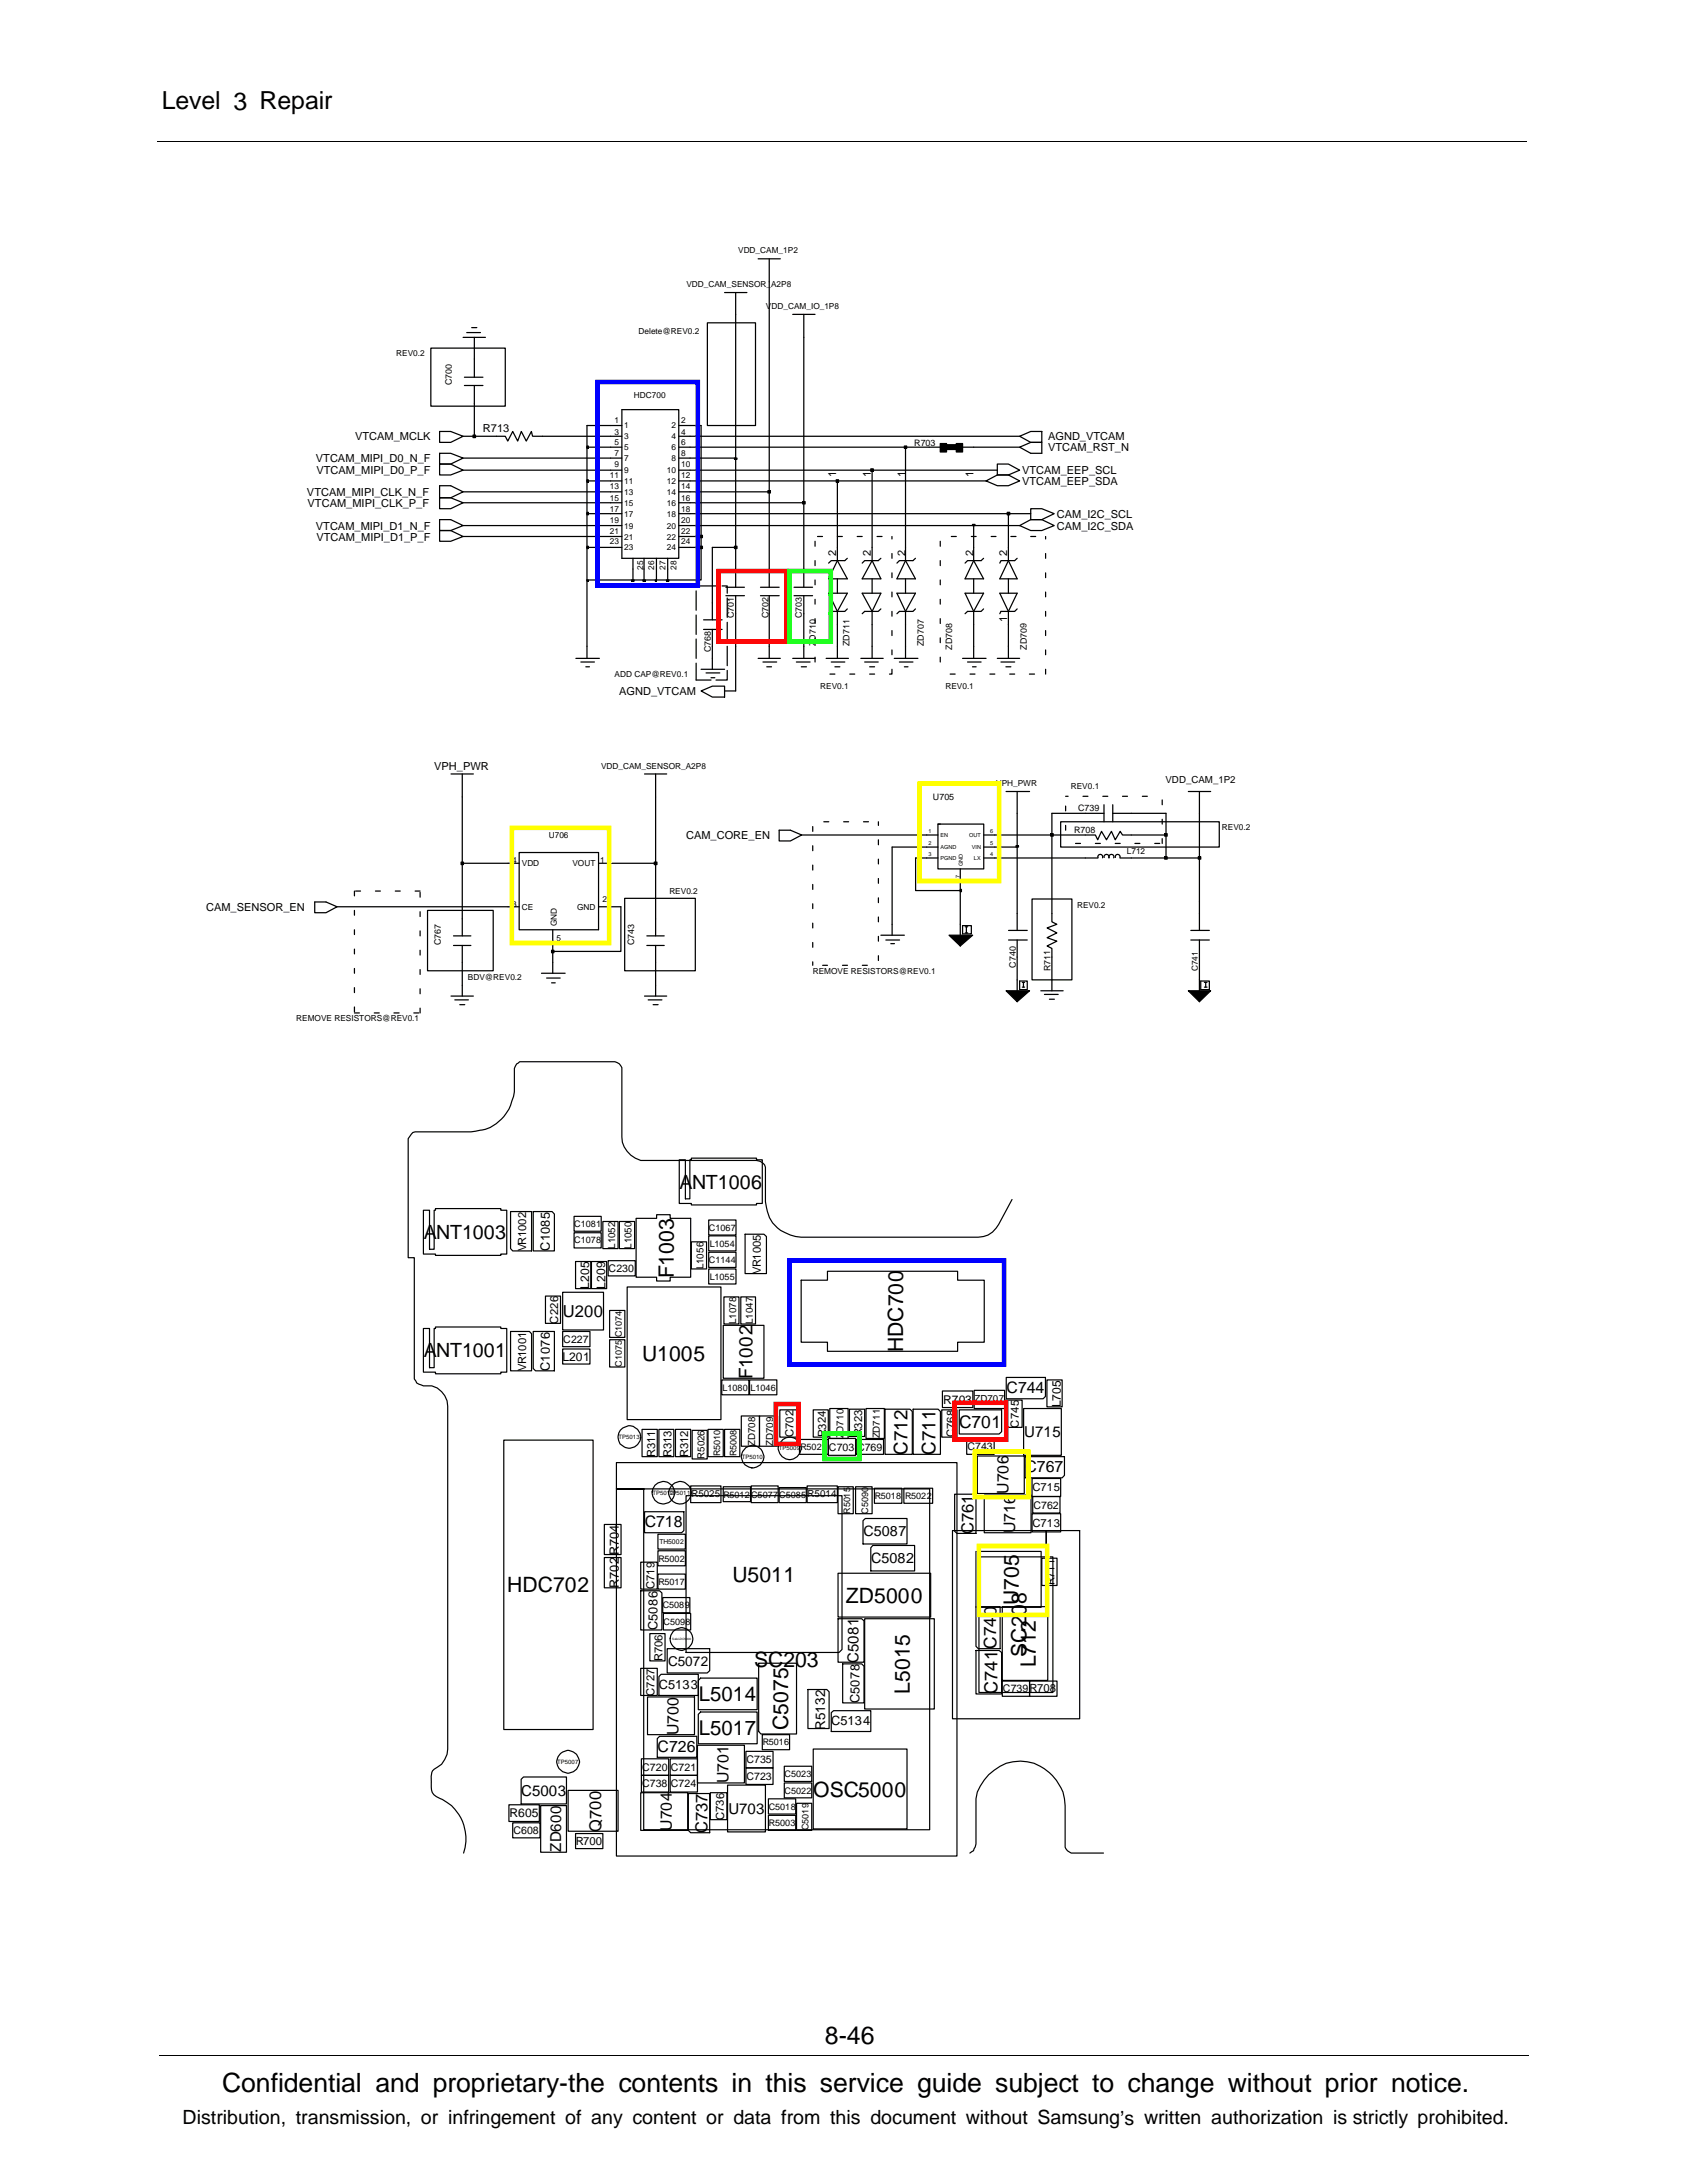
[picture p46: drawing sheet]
<svg xmlns="http://www.w3.org/2000/svg" width="216mm" height="279mm" viewBox="0 0 216 279" stroke-linecap="round" stroke-linejoin="round" font-family="sans-serif">
<defs><g id="words">
<text font-size="3.4" x="28.4" y="267.7">Confidential and proprietary-the contents in this service guide subject to change without prior notice.</text>
<g font-size="3.2">
<text x="20.7" y="14">Level 3 Repair</text>
<text x="105.6" y="261.6">8-46</text>
</g>
<g font-size="2.7">
<text x="86.3" y="163.6" transform="rotate(-90 86.3 163.6)">F1003</text>
<text x="115.6" y="173.1" transform="rotate(-90 115.6 173.1)">HDC700</text>
<text x="82.2" y="174.2">U1005</text>
<text x="64.9" y="203.8">HDC702</text>
<text x="93.7" y="202.4">U5011</text>
<text x="108.2" y="205.2">ZD5000</text>
<text x="130.4" y="205.4" transform="rotate(-90 130.4 205.4)">U705</text>
<text x="131.4" y="205.3" transform="rotate(-90 131.4 205.3)">8</text>
<text x="96.5" y="213.3">SC203</text>
<text x="131.4" y="212.1" transform="rotate(-90 131.4 212.1)">SC20</text>
<text x="132.5" y="213.4" transform="rotate(-90 132.5 213.4)">L712</text>
<text x="100.9" y="221.4" transform="rotate(-90 100.9 221.4)">C5075</text>
<text x="116.5" y="216.8" transform="rotate(-90 116.5 216.8)">L5015</text>
<text x="104.1" y="229.9">OSC5000</text>
</g>
<g font-size="2.6">
<text x="89.4" y="217.7">L5014</text>
<text x="89.4" y="222">L5017</text>
</g>
<g font-size="2.5">
<text x="87" y="152.1">ANT1006</text>
<text x="54.2" y="158.6">ANT1003</text>
<text x="54.2" y="173.7">ANT1001</text>
<text x="23.4" y="271.9">Distribution, transmission, or infringement of any content or data from this document without Samsung’s written authorization is strictly prohibited.</text>
</g>
<g font-size="2.4">
<text x="96.3" y="176.5" transform="rotate(-90 96.3 176.5)">F1002</text>
<text x="116.1" y="186.2" transform="rotate(-90 116.1 186.2)">C712</text>
<text x="119.7" y="186.2" transform="rotate(-90 119.7 186.2)">C711</text>
</g>
<text font-size="2.3" x="127.7" y="216.9" transform="rotate(-90 127.7 216.9)">C741</text>
<g font-size="2.2">
<text x="122.7" y="182.7">C701</text>
<text x="127.5" y="211.1" transform="rotate(-90 127.5 211.1)">C740</text>
</g>
<g font-size="2.1">
<text x="72" y="168.6">U200</text>
<text x="124.6" y="196.3" transform="rotate(-90 124.6 196.3)">C761</text>
<text x="77" y="234.4" transform="rotate(-90 77 234.4)">Q700</text>
<text x="90.5" y="234.6" transform="rotate(-90 90.5 234.6)">C737</text>
</g>
<g font-size="2">
<text x="128.8" y="178.3">C744</text>
<text x="129.1" y="191.2" transform="rotate(-90 129.1 191.2)">U706</text>
<text x="131.2" y="188.4">C767</text>
<text x="82.5" y="195.5">C718</text>
<text x="129.9" y="196.2" transform="rotate(-90 129.9 196.2)">U716</text>
<text x="84.2" y="224.2">C726</text>
<text x="86.8" y="222.1" transform="rotate(-90 86.8 222.1)">U700</text>
<text x="93.2" y="228.2" transform="rotate(-90 93.2 228.2)">U701</text>
<text x="86" y="234.3" transform="rotate(-90 86 234.3)">U704</text>
</g>
<g font-size="1.9">
<text x="131.1" y="184">U715</text>
<text x="109.9" y="212.9" transform="rotate(-90 109.9 212.9)">C5081</text>
<text x="66.7" y="229.9">C5003</text>
<text x="93.2" y="232.2">U703</text>
<text x="71.8" y="237" transform="rotate(-90 71.8 237)">ZD600</text>
</g>
<g font-size="1.8">
<text x="110.5" y="196.6">C5087</text>
<text x="111.5" y="200.1">C5082</text>
</g>
<g font-size="1.7">
<text x="85.5" y="213.2">C5072</text>
<text x="105.6" y="221.4" transform="rotate(-90 105.6 221.4)">R5132</text>
</g>
<g font-size="1.6">
<text x="70.4" y="160.1" transform="rotate(-90 70.4 160.1)">C1085</text>
<text x="70.4" y="175.5" transform="rotate(-90 70.4 175.5)">C1076</text>
<text x="79.2" y="203.2" transform="rotate(-90 79.2 203.2)">R702</text>
<text x="79.2" y="199" transform="rotate(-90 79.2 199)">R704</text>
<text x="84.1" y="208.6" transform="rotate(-90 84.1 208.6)">C5086</text>
<text x="84.3" y="216.2">C5133</text>
<text x="106.4" y="220.8">C5134</text>
<text x="110" y="218" transform="rotate(-90 110 218)">C5078</text>
</g>
<g font-size="1.5">
<text x="75.4" y="164.9" transform="rotate(-90 75.4 164.9)">L205</text>
<text x="77.5" y="164.9" transform="rotate(-90 77.5 164.9)">L209</text>
<text x="72" y="174.1">L201</text>
<text x="120.7" y="179.6">R703</text>
<text x="135.8" y="180.1" transform="rotate(-90 135.8 180.1)">L705</text>
<text x="65.2" y="232.6">R605</text>
</g>
<g font-size="1.4">
<text x="40.4" y="59.1">VTCAM_MIPI_D0_N_F</text>
<text x="45.4" y="56.4">VTCAM_MCLK</text>
<text x="61.8" y="55.3">R713</text>
<text x="134.1" y="57.7">VTCAM_RST_N</text>
<text x="134.1" y="56.4">AGND_VTCAM</text>
<text x="39.3" y="63.5">VTCAM_MIPI_CLK_N_F</text>
<text x="39.4" y="64.9">VTCAM_MIPI_CLK_P_F</text>
<text x="40.5" y="60.7">VTCAM_MIPI_D0_P_F</text>
<text x="107" y="61.1" transform="rotate(-90 107 61.1)">1</text>
<text x="111.4" y="61.1" transform="rotate(-90 111.4 61.1)">1</text>
<text x="115.9" y="61.1" transform="rotate(-90 115.9 61.1)">1</text>
<text x="124.6" y="61.1" transform="rotate(-90 124.6 61.1)">1</text>
<text x="130.8" y="60.7">VTCAM_EEP_SCL</text>
<text x="130.8" y="62.1">VTCAM_EEP_SDA</text>
<text x="40.4" y="67.8">VTCAM_MIPI_D1_N_F</text>
<text x="40.5" y="69.2">VTCAM_MIPI_D1_P_F</text>
<text x="107" y="71.1" transform="rotate(-90 107 71.1)">2</text>
<text x="111.4" y="71.1" transform="rotate(-90 111.4 71.1)">2</text>
<text x="115.9" y="71.1" transform="rotate(-90 115.9 71.1)">2</text>
<text x="124.6" y="71.1" transform="rotate(-90 124.6 71.1)">2</text>
<text x="128.9" y="71.1" transform="rotate(-90 128.9 71.1)">2</text>
<text x="135.3" y="66.3">CAM_I2C_SCL</text>
<text x="135.3" y="67.8">CAM_I2C_SDA</text>
<text x="128.9" y="79.7" transform="rotate(-90 128.9 79.7)">1</text>
<text x="79.2" y="88.9">AGND_VTCAM</text>
<text x="55.6" y="98.5">VPH_PWR</text>
<text x="87.8" y="107.4">CAM_CORE_EN</text>
<text x="26.4" y="116.6">CAM_SENSOR_EN</text>
<text x="67.4" y="160.2" transform="rotate(-90 67.4 160.2)">VR1002</text>
<text x="77.9" y="162.8">C230</text>
<text x="97.4" y="163" transform="rotate(-90 97.4 163)">VR1005</text>
<text x="71.4" y="169.4" transform="rotate(-90 71.4 169.4)">C226</text>
<text x="72.1" y="171.9">C227</text>
<text x="67.4" y="175.5" transform="rotate(-90 67.4 175.5)">VR1001</text>
<text x="101.6" y="184" transform="rotate(-90 101.6 184)">C702</text>
<text x="105.7" y="183.9" transform="rotate(-90 105.7 183.9)">R324</text>
<text x="106.1" y="185.7">C703</text>
<text x="109.7" y="185.7">C769</text>
<text x="110.3" y="183.8" transform="rotate(-90 110.3 183.8)">R323</text>
<text x="122.2" y="184" transform="rotate(-90 122.2 184)">C768</text>
<text x="123.8" y="185.6">C743</text>
<text x="130.4" y="182.7" transform="rotate(-90 130.4 182.7)">C745</text>
<text x="83.8" y="186.4" transform="rotate(-90 83.8 186.4)">R311</text>
<text x="86" y="186.4" transform="rotate(-90 86 186.4)">R313</text>
<text x="88.1" y="186.4" transform="rotate(-90 88.1 186.4)">R312</text>
<text x="132.1" y="190.9">C715</text>
<text x="132.1" y="195.4">C713</text>
<text x="132.2" y="193.1">C762</text>
<text x="83.8" y="203.4" transform="rotate(-90 83.8 203.4)">C719</text>
<text x="135" y="202.9" transform="rotate(-90 135 202.9)">R711</text>
<text x="84.8" y="212.6" transform="rotate(-90 84.8 212.6)">R706</text>
<text x="83.8" y="217" transform="rotate(-90 83.8 217)">C727</text>
<text x="128.4" y="216.6">C739R708</text>
<text x="82.2" y="226.7">C720 C721</text>
<text x="95.5" y="227.8">C723</text>
<text x="95.5" y="225.7">C735</text>
<text x="82.2" y="228.8">C738</text>
<text x="85.9" y="228.8">C724</text>
<text x="92.7" y="233" transform="rotate(-90 92.7 233)">C736</text>
<text x="65.7" y="234.8">C608</text>
<text x="73.7" y="236.1">R700</text>
</g>
<g font-size="1.2">
<text x="149.2" y="100.2">VDD_CAM_1P2</text>
<text x="73.5" y="159.2">C1078</text>
<text x="73.5" y="157">C1081</text>
<text x="78.7" y="159.8" transform="rotate(-90 78.7 159.8)">L1052</text>
<text x="80.8" y="159.8" transform="rotate(-90 80.8 159.8)">L1050</text>
<text x="90.7" y="157.5">C1067</text>
<text x="90.7" y="161.6">C1144</text>
<text x="90.8" y="159.6">L1054</text>
<text x="90" y="162.5" transform="rotate(-90 90 162.5)">L1056</text>
<text x="90.8" y="163.8">L1055</text>
<text x="94.2" y="169.5" transform="rotate(-90 94.2 169.5)">L1078</text>
<text x="96.3" y="169.5" transform="rotate(-90 96.3 169.5)">L1047</text>
<text x="79.6" y="174.9" transform="rotate(-90 79.6 174.9)">C1075 C1074</text>
<text x="92.5" y="178">L1080 L1046</text>
<text x="124.7" y="179.5">ZD707</text>
<text x="96.6" y="185.1" transform="rotate(-90 96.6 185.1)">ZD708</text>
<text x="99" y="185.1" transform="rotate(-90 99 185.1)">ZD709</text>
<text x="102.5" y="185.6">R5024</text>
<text x="108" y="184.1" transform="rotate(-90 108 184.1)">Z</text>
<text x="108" y="183.3" transform="rotate(-90 108 183.3)">D710</text>
<text x="112.6" y="184.1" transform="rotate(-90 112.6 184.1)">ZD711</text>
<text x="88.5" y="191.6">R5025</text>
<text x="90.1" y="186.7" transform="rotate(-90 90.1 186.7)">R5026</text>
<text x="92.2" y="186.4" transform="rotate(-90 92.2 186.4)">R5010</text>
<text x="92.6" y="191.7">R5012</text>
<text x="94.3" y="186.4" transform="rotate(-90 94.3 186.4)">R5008</text>
<text x="96.1" y="191.7">C5077</text>
<text x="99.7" y="191.7">C5085</text>
<text x="103.4" y="191.6">R5014</text>
<text x="112" y="191.8">R5018 R5022</text>
<text x="108.8" y="193.7" transform="rotate(-90 108.8 193.7)">R5015</text>
<text x="111.1" y="193.7" transform="rotate(-90 111.1 193.7)">C5090</text>
<text x="84.3" y="199.9">R5002</text>
<text x="84.3" y="202.8">R5017</text>
<text x="84.8" y="205.8">C5089</text>
<text x="84.9" y="208">C5098</text>
<text x="97.6" y="223.4">R5016</text>
<text x="100.4" y="227.4">C5023</text>
<text x="98.4" y="231.6">C5018</text>
<text x="98.4" y="233.7">R5003</text>
<text x="100.4" y="229.6">C5022</text>
<text x="103.5" y="234.3" transform="rotate(-90 103.5 234.3)">C5019</text>
</g>
<g font-size="1.1">
<text x="94.5" y="32.4">VDD_CAM_1P2</text>
<text x="87.8" y="36.8">VDD_CAM_SENSOR_A2P8</text>
<text x="98" y="39.5">VDD_CAM_IO_1P8</text>
<text x="50.7" y="45.6">REV0.2</text>
<text x="81.7" y="42.8">Delete@REV0.2</text>
<text x="57.8" y="49.3" transform="rotate(-90 57.8 49.3)">C700</text>
<text x="81.1" y="51">HDC700</text>
<text x="78.7" y="55.6">3</text>
<text x="78.7" y="57">5</text>
<text x="78.7" y="54.1">1</text>
<text x="78.7" y="58.4">7</text>
<text x="78.7" y="59.8">9</text>
<text x="79.9" y="56.2">3</text>
<text x="79.9" y="57.6">5</text>
<text x="79.9" y="54.8">1</text>
<text x="79.9" y="59">7</text>
<text x="86" y="56.2">4</text>
<text x="86" y="59">8</text>
<text x="86" y="54.8">2</text>
<text x="86" y="57.6">6</text>
<text x="87.2" y="57">6</text>
<text x="87.2" y="59.8">10</text>
<text x="87.2" y="55.6">4</text>
<text x="87.2" y="54.1">2</text>
<text x="87.2" y="58.4">8</text>
<text x="117" y="57">R703</text>
<text x="78" y="62.6">13</text>
<text x="78" y="64.1">15</text>
<text x="78" y="65.5">17</text>
<text x="78" y="61.2">11</text>
<text x="79.9" y="63.3">13</text>
<text x="79.9" y="64.7">15</text>
<text x="79.9" y="60.6">9</text>
<text x="79.9" y="62">11</text>
<text x="85.3" y="64.7">16</text>
<text x="85.3" y="62">12</text>
<text x="85.3" y="63.3">14</text>
<text x="85.3" y="60.6">10</text>
<text x="87.2" y="62.6">14</text>
<text x="87.2" y="65.5">18</text>
<text x="87.2" y="64.1">16</text>
<text x="87.2" y="61.2">12</text>
<text x="78" y="68.3">21</text>
<text x="78" y="69.7">23</text>
<text x="78" y="66.9">19</text>
<text x="79.9" y="69.1">21</text>
<text x="79.9" y="70.4">23</text>
<text x="79.9" y="66.1">17</text>
<text x="79.9" y="67.7">19</text>
<text x="85.3" y="70.4">24</text>
<text x="85.3" y="69.1">22</text>
<text x="85.3" y="66.1">18</text>
<text x="85.3" y="67.7">20</text>
<text x="87.2" y="68.3">22</text>
<text x="87.2" y="66.9">20</text>
<text x="87.2" y="69.7">24</text>
<text x="82.3" y="72.9" transform="rotate(-90 82.3 72.9)">25</text>
<text x="83.7" y="72.9" transform="rotate(-90 83.7 72.9)">26</text>
<text x="85.2" y="72.9" transform="rotate(-90 85.2 72.9)">27</text>
<text x="86.6" y="72.9" transform="rotate(-90 86.6 72.9)">28</text>
<text x="91" y="83.5" transform="rotate(-90 91 83.5)">C768</text>
<text x="93.9" y="79.1" transform="rotate(-90 93.9 79.1)">C701</text>
<text x="98.3" y="79.1" transform="rotate(-90 98.3 79.1)">C702</text>
<text x="102.6" y="79.1" transform="rotate(-90 102.6 79.1)">C703</text>
<text x="104.4" y="82.7" transform="rotate(-90 104.4 82.7)">Z</text>
<text x="104.4" y="82" transform="rotate(-90 104.4 82)">D710</text>
<text x="108.7" y="82.7" transform="rotate(-90 108.7 82.7)">ZD711</text>
<text x="118.2" y="82.7" transform="rotate(-90 118.2 82.7)">ZD707</text>
<text x="121.9" y="83.2" transform="rotate(-90 121.9 83.2)">ZD708</text>
<text x="131.4" y="83.2" transform="rotate(-90 131.4 83.2)">ZD709</text>
<text x="78.7" y="86.7">ADD CAP@REV0.1</text>
<text x="105" y="88.2">REV0.1</text>
<text x="121" y="88.2">REV0.1</text>
<text x="76.9" y="98.4">VDD_CAM_SENSOR_A2P8</text>
<text x="127.5" y="100.6">VPH_PWR</text>
<text x="137" y="100.9">REV0.1</text>
<text x="70.2" y="107.3">U706</text>
<text x="119.4" y="102.3">U705</text>
<text x="137.5" y="106.6">R708</text>
<text x="138" y="103.8">C739</text>
<text x="156.4" y="106.2">REV0.2</text>
<text x="65.5" y="110.5">4</text>
<text x="66.8" y="110.9">VDD</text>
<text x="73.3" y="110.9">VOUT</text>
<text x="76.8" y="110.5">1</text>
<text x="144.2" y="109.3">L712</text>
<text x="65.5" y="116.1">3</text>
<text x="66.8" y="116.4">CE</text>
<text x="71.2" y="118.5" transform="rotate(-90 71.2 118.5)">GND</text>
<text x="73.9" y="116.4">GND</text>
<text x="77.1" y="115.4">2</text>
<text x="85.7" y="114.4">REV0.2</text>
<text x="137.8" y="116.2">REV0.2</text>
<text x="56.4" y="121" transform="rotate(-90 56.4 121)">C767</text>
<text x="59.9" y="125.4">BDV@REV0.2</text>
<text x="71.2" y="120.5">5</text>
<text x="81.2" y="121" transform="rotate(-90 81.2 121)">C743</text>
<text x="104" y="124.7">REMOVE RESISTORS@REV0.1</text>
<text x="130" y="123.9" transform="rotate(-90 130 123.9)">C740</text>
<text x="134.4" y="124.3" transform="rotate(-90 134.4 124.3)">R711</text>
<text x="153.3" y="124.3" transform="rotate(-90 153.3 124.3)">C741</text>
<text x="37.9" y="130.7">REMOVE RESISTORS@REV0.1</text>
</g>
<text font-size=".9" x="84.4" y="197.6">TH5002</text>
<g font-size=".8">
<text x="79.2" y="184.2">TP5013</text>
<text x="99.7" y="185.6">TP5009</text>
<text x="83.5" y="191.3">TP5012</text>
<text x="85.6" y="191.3">TP5011</text>
<text x="94.9" y="186.7">TP5010</text>
<text x="71.3" y="225.8">TP5007</text>
</g>
<g font-size=".7">
<text x="118.8" y="106.6">1</text>
<text x="120.4" y="107.1">EN</text>
<text x="124" y="107.1">OUT</text>
<text x="126.7" y="106.6">6</text>
<text x="118.8" y="108.1">2</text>
<text x="118.8" y="109.5">3</text>
<text x="120.4" y="108.7">AGND</text>
<text x="120.4" y="110.1">PGND</text>
<text x="122.8" y="112.4" transform="rotate(-90 122.8 112.4)">7</text>
<text x="123.2" y="110.9" transform="rotate(-90 123.2 110.9)">GND</text>
<text x="124.4" y="108.7">VIN</text>
<text x="124.7" y="110.1">LX</text>
<text x="126.7" y="109.5">4</text>
<text x="126.7" y="108.1">5</text>
</g>
<text font-size=".4" x="86" y="209.9">SafeLDO5000</text>
</g></defs>
<path d="M20.2 18.1h175.3M20.4 263h175.3" fill="none" stroke="#000" stroke-width=".13"/>
<g fill="none" stroke="#000" stroke-width=".15">
<path d="M54.2 154.9h.8v5h.6v-5h.1v-.2h8.4v.2h.8v5.6h-.8v.2h-8.4v-.2h-1.5zM65.3 155.1h2.7v5h-2.4l-.3-.3zM68.2 155.1h2.5l.3 .3v4.7h-2.8zM73.5 157.8h3.4v1.9h-3.4zM73.5 155.7h3.4v1.9h-3.4zM77.2 156.3h1.9v3.5h-1.9zM79.3 156.3h1.9v3.5h-1.9zM81.4 155.9h2.6v-.4h1.8v.4h2.6v7.6h-2.6v.5h-1.8v-.5h-2.6zM86.9 148.4h.8v5h.6v-5h.2v-.2h8.3v.2h.8v5.6h-.8v.2h-8.3v-.2h-1.6zM88.5 158.9h1.9v3.5h-1.9zM90.7 158.2h3.5v1.9h-3.5zM90.7 156.1h3.5v2h-3.5z"/>
<path d="M95.4 158h2.4l.3 .3v4.7h-2.7zM129.5 153.5l-1.7 3.2a2.95 2.95 0 0 1-2.6 1.6h-22.7a4.5 4.5 0 0 1-4.3-3.1l-.2-1.4v-4.4a1.2 1.2 0 0 0-1.2-.9h-14.8a3.3 3.3 0 0 1-2.4-3v-8.8a1.13 1.13 0 0 0-.9-.8h-12.2a1.19 1.19 0 0 0-.7 .9v2.9l-.1 .6a6.5 6.5 0 0 1-1.2 2.6 5.1 5.1 0 0 1-3.6 1.9l-.6 .1h-7.2a1.56 1.56 0 0 0-.9 .8v15.3h.8v15.5l.2 .3a1.34 1.34 0 0 0 1 .6 2.67 2.67 0 0 1 3.1 2.6v43.9a2.99 2.99 0 0 1-1.7 2.5l-.2 .3a6.5 6.5 0 0 0-.1 2.7l.3 .3 .4 .3a5.7 5.7 0 0 1 3.3 7.2M54.2 170h.8v5h.6v-5h.1v-.2h8.4v.2h.8v5.6h-.8v.2h-8.4v-.2h-1.5zM65.3 170.4h2.5l.2 .3v4.8h-2.7zM68.2 170.4h2.8v5.1h-2.5l-.3-.3zM69.8 165.9h1.9v3.5h-1.9zM72 165.4h5.2v4.8h-5.2zM72 172.7h3.5v1.9h-3.5zM72 170.4h3.5v2h-3.5zM73.7 161.5h1.9v3.4h-1.9zM75.7 161.5h1.9v3.4h-1.9zM77.8 161.4h3.5v1.9h-3.5z"/>
<path d="M78 167.7h2v3.5h-2zM78 171.5h2v3.5h-2zM80.3 164.7h12v17h-12zM90.7 162.4h3.5v1.9h-3.5zM90.7 160.3h3.5v1.9h-3.5zM92.4 176.6h3.4v1.9h-3.4zM92.6 169.6h5.2v6.8h-5.2zM92.6 166h2v3.5h-2zM94.8 166h1.9v3.5h-1.9zM95.9 176.6h3.5v1.9h-3.5zM102.5 163.9h3.4v-1.2h16.7v1.2h3.4v7.9h-3.4v1.2h-16.7v-1.2h-3.4zM120.6 178h3.9v2.1h-3.9z"/>
<path d="M124.7 177.9h3.9v2.4h-3.9zM128.7 179.2h2.1v3.5h-2.1zM128.8 176.3h5v2.4l-.3 .3h-4.7zM134 176.6h1.9v3.5h-1.9zM64.5 184.3h11.4v37.1h-11.4zM77.3 199.3h2.2v3.9h-2.2zM77.3 195.1h2.2v3.9h-2.2zM78.9 187.2h43.6v50.4h-43.6v-47h3.5v43.6h36.6v-43.6h-40.1zM82 199.9h2.1v3.5h-2.1zM82.2 182.9h1.9v3.5h-1.9zM82.5 193.5h5v2.4l-.3 .3h-4.7zM84.2 198.5h3.5v1.9h-3.5z"/>
<path d="M84.2 196.4h3.5v1.9h-3.5zM84.3 182.9h1.9v3.5h-1.9zM86.4 182.9h2v3.5h-2zM87.8 191.4h20v19.7l-.4 .4h-19.6zM88.4 190.2h3.9v2.1h-3.9zM88.6 183.1h1.9v3.6h-1.9zM90.6 182.9h2v3.5h-2zM92.6 190.3h3.5v1.9h-3.5zM92.7 182.9h2v3.5h-2zM94.9 181.2h2.3v3.9h-2.3zM96.1 190.2h3.5v2.1h-3.5zM97.2 181.2h2.3v3.9h-2.3z"/>
<path d="M99.7 190.4h3.5v1.9h-3.5zM99.8 180.4h2.1v3.5h-2.1zM102.3 184.2h3.7v1.9h-3.7zM103.3 190.2h3.9v2.1h-3.9zM104.1 180.4h1.9v3.5h-1.9zM106 184.1h3.5v2.2h-3.5zM106.2 180.3h2.3v3.8h-2.3zM107.3 190.3h1.9v3.4h-1.9zM108.7 180.4h2v3.5h-2zM109.5 190.3h2.1v3.4h-2.1zM109.6 184.2h3.5v1.9h-3.5zM110.4 194.6l.3-.2h5.4v3.2h-5.7z"/>
<path d="M110.8 180.3h2.4v3.8h-2.4zM111.7 197.8h5.4v3.3h-5.7v-3zM111.9 190.5h3.5v1.9h-3.5zM113.3 180.4h3.2l.3 .3v5.4h-3.5zM115.7 190.5h3.7v1.9h-3.7zM116.9 180.4h3.2l.3 .3v5.4h-3.5zM120.5 180.4h2v3.5h-2zM121.9 195.9h12v3.4h-8.6v17.3h9.4v-17.3h-.8v-3.4h4.3v24.1h-16.3zM122.2 191.2h2.7v5.1h-2.4l-.3-.3zM122.8 180.4h5.4v2.8l-.3 .3h-5.1zM123.7 184h3.5v2.1h-3.5zM124.9 198.6h8.3v7.1h-8.3z"/>
<path d="M125.1 186.4h6v4.8h-6zM126 191.3h6v4.9h-6zM131 180.3h4.8v6h-4.8zM131.2 186.4h5v2.4l-.3 .3h-4.7zM132.1 193.7h3.6v2.4h-3.6zM132.1 189.2h3.6v2.3h-3.6zM132.2 191.5h3.5v2.2h-3.5zM133.3 199.4h2v3.5h-2zM82 213.5h2.1v3.5h-2.1zM82 203.6h2.4l.3 .3v4.7h-2.7zM82.9 217.2h6v4.8h-6zM83.2 209.1h1.9v3.5h-1.9z"/>
<path d="M84.2 201.5h3.5v1.9h-3.5zM84.6 214.3h4.8v2.7h-5.1v-2.4zM84.8 204.5h3.5v1.9h-3.5zM84.9 206.5h3.5v2.1h-3.5zM85.4 211h5.4v2.8l-.3 .3h-5.1zM89.4 215.1l.3-.3h7.2v4h-7.5zM89.4 219.4l.3-.3h7.2v4.1h-7.5zM97.1 212.9h4.8v9h-4.5l-.3-.3zM103.4 216.2h2.4l.3 .3v4.7h-2.7zM106.4 219.2l.3-.3h4.7v2.7h-5zM107.3 201.4h11.8v5.6h-11.8zM107.3 207.2h3l.3 .3v5.2h-3.3z"/>
<path d="M107.8 213h2.5l.3 .3v4.7h-2.8zM110.7 207.2h8.9v11.5h-8.9zM124.9 211.2h3l.3 .3v5.3h-3.3zM124.9 205.6h3.1v5.4h-2.8l-.3-.3zM128.3 215.2h3.5v1.9h-3.5zM128.3 205.6h5.8v9.5h-5.8zM131.8 215.2h3.5v1.9h-3.5zM65.1 231h3.9v2.1h-3.9zM65.6 233.3h3.5v1.9h-3.5zM67 227.4h5.5v3.5h-5.8v-3.2zM69.2 231.1h3.3v6h-3.3zM72.7 229.2h6.4v5.2h-6.4z"/>
<path d="M73.7 234.7h3.5v1.9h-3.5zM82 229.4h6v4.9h-6zM82.1 225.1h3.5v2.1h-3.5zM82.1 227.2h3.5v2.2h-3.5zM84.1 222.5l.3-.3h4.8v2.7h-5.1zM85.8 225.1h3.5v2.1h-3.5zM85.8 227.2h3.5v2.2h-3.5zM88.1 229.6h2.7v5h-2.4l-.3-.3zM89.3 223.4h6v4.8h-6zM90.9 229.4h2.1v3.5h-2.1zM93.1 228.5h4.9v6h-4.9zM95.5 224.2h3.4v2.1h-3.4z"/>
<path d="M95.5 226.3h3.4v2.1h-3.4zM97.6 222h3.4v1.9h-3.4zM98.3 232.3h3.5v2h-3.5zM98.3 230.2h3.5v2h-3.5zM100.4 228.2h3.5v1.9h-3.5zM100.4 226.1h3.5v1.9h-3.5zM101.9 230.8h2v3.5h-2zM104.1 223.9h12v10.2h-12zM124.1 237.2l.5-.3 .3-.9v-5.8a5.7 5.7 0 0 1 2.3-3.6 5.5 5.5 0 0 1 8.2 1.6 4.6 4.6 0 0 1 .9 2.9v5.3a1.24 1.24 0 0 0 .8 .8h4.1"/>
<circle cx="80.5" cy="183.9" r="1.47"/>
<circle cx="84.9" cy="191" r="1.45"/>
<circle cx="87" cy="191.1" r="1.44"/>
<circle cx="96.3" cy="186.4" r="1.45"/>
<circle cx="101.1" cy="185.4" r="1.45"/>
<circle cx="87.2" cy="209.8" r="1.45"/>
<circle cx="72.7" cy="225.5" r="1.46"/>
</g>
<path d="M92 73.1h8.6v9h-8.6zM99.3 179.7h2.9v5.1h-2.9zM122.2 179.5h6.6v4.8h-6.6z" fill="none" stroke="#f00" stroke-width=".59"/>
<path d="M65.5 106h12.5v14.7h-12.5zM117.7 100.3h10.2v12.5h-10.2zM124.7 185.8h6.9v5.8h-6.9zM125.3 197.9h8.7v8.8h-8.7z" fill="none" stroke="#ff0" stroke-width=".59"/>
<path d="M76.5 48.9h12.8v26.1h-12.8zM101 161.3h27.5v13.3h-27.5z" fill="none" stroke="#00f" stroke-width=".59"/>
<path d="M101 73.1h5.3v9h-5.3zM105.5 183.5h4.5v3.2h-4.5z" fill="none" stroke="#0f0" stroke-width=".59"/>
<g fill="none" stroke="#000" stroke-width=".16">
<path d="M92.7 37.4h2.9M94.1 37.4v37.8M97 33.1h2.9M98.4 33.1v42.1M55.1 44.6h9.6v7.4h-9.6zM56.3 59.4h1.4l1.6 .8-1.6 .6h-1.4zM56.3 58h1.4l1.6 .6-1.6 .8h-1.4zM56.3 55.2h1.4l1.6 .6-1.6 .8h-1.4zM59.3 43.2h2.8M59.4 48.3h2.4M59.4 49.3h2.4M59.7 42.6h1.8"/>
<path d="M60.4 41.9h.6M60.5 55.7h.4v.3h-.4zM60.7 43.2v5.1M60.7 49.3v6.5M75.1 57.1h.2v.3h-.2zM79.6 57.2h-4.5M79.6 54.5h-4.5v29.8M79.6 55.8h-11.4l-.2-.6-.6 1.3-.7-1.3-.4 1.3-.7-1.3-.6 1.3-.3-.7h-5.4M79.6 58.6h-20.3M79.6 52.4h7.3v19.1h-7.3zM86.9 57.2h33.4M86.9 54.5h2.8v15.6"/>
<path d="M86.9 58.6h7.2M86.9 55.8h43.6M90.5 41.3h6.2v13.2h-6.2zM94 58.6h.3v.2h-.3zM101.5 40.2h2.8M102.9 40.2v35M115.7 57.1h.3v.3h-.3zM115.9 57.2v14.6M120.3 56.8h.8v1h-.8zM121.1 56.9h1.3v.6h-1.3zM122.4 56.8h.8v1h-.8zM127.6 59.4h1.5l1.4 .8-1.4 .6h-1.5z"/>
<path d="M130.5 57.2h-7.3M130.5 55.8l1.4-.6h1.4v1.4h-1.4zM130.5 57.2l1.4-.6h1.4v1.4h-1.4zM56.3 63.7h1.4l1.6 .6-1.6 .8h-1.4zM56.3 66.5h1.4l1.6 .8-1.6 .6h-1.4zM56.3 62.2h1.4l1.6 .7-1.6 .8h-1.4zM56.3 67.9h1.4l1.6 .8-1.6 .6h-1.4zM75.1 74.2h.2v.2h-.2zM75.1 69.9h.2v.3h-.2zM75.1 65.6h.2v.3h-.2zM75.1 61.4h.2v.3h-.2zM75.1 70.1h4.5"/>
<path d="M75.1 74.2h10.3M79.6 62.9h-20.3M79.6 60.2h-20.3M79.6 67.3h-20.3M79.6 64.3h-20.3M79.6 61.6h-4.5M79.6 68.7h-20.3M79.6 65.7h-4.5M80.8 74.2h.4v.2h-.4zM81 71.5v2.7M82.3 74.2h.3v.2h-.3zM82.4 71.5v2.7"/>
<path d="M83.9 74.2h.1v.2h-.1zM84 71.5v2.7M85.3 74.2h.3v.2h-.3zM85.4 71.5v2.7M86.9 70.1h2.8M86.9 62.9h11.5M86.9 60.2h40.7M86.9 68.7h2.8M86.9 65.7h45M86.9 64.3h16M86.9 61.6h39.3M86.9 67.3h43.6"/>
<path d="M89.1 75.6v2.5M89.1 78.7v2.5M89.3 75h2.5M89.6 69.9h.3v.3h-.3zM89.6 68.5h.3v.3h-.3zM89.7 70.1v4.1h-4.3M90 79.3h2.4M92.4 75h.7v.9M92.9 75.2h2.4M92.9 76.2h2.4M93.1 76.5v2.5M93.1 79.7v2.4"/>
<path d="M94 69.9h.3v.3h-.3zM94.1 70.1h-2.9v9.2M94.1 76.2v12.2h-1.4M97.3 75.2h2.4M97.3 76.2h2.4M98.3 62.8h.3v.3h-.3zM98.4 76.2v8.1M101.6 75.2h2.4M101.6 76.2h2.4M102.7 64.2h.3v.3h-.3zM102.9 76.2v8.1M104.3 69.3v.6"/>
<path d="M104.3 71.8v.6M104.3 74.2v.6M104.3 76.7v.6M104.3 79.2v.6M104.6 68.7h.7M106 75.9h2.4l-1.2 2.4zM107 61.4h.3v.3h-.3zM107.2 61.6v10.2M107.2 68.7h.6M107.2 71.8l1.2 2.3h-2.4zM107.2 74.1v1.8M107.2 78.3v6"/>
<path d="M108.4 77.9l-.3 .4h-1.7l-.4 .2M108.4 71.5l-.3 .3h-1.7l-.4 .3M109.7 68.7h.6M110.3 75.9h2.4l-1.1 2.4zM111.4 60h.4v.3h-.4zM111.6 71.8l1.1 2.3h-2.4zM111.6 60.2v11.6M111.6 74.1v1.8M111.6 78.3v6M112.2 68.7h.7M112.7 77.9l-.3 .4h-1.7l-.4 .2M112.7 71.5l-.3 .3h-1.7l-.4 .3"/>
<path d="M114.2 68.7v.3M114.2 70.8v.7M114.2 73.3v.6M114.2 75.8v.6M114.2 78.3v.6M114.8 75.9h2.4l-1.3 2.4zM115.9 71.8l1.3 2.3h-2.4zM115.9 74.1v1.8M115.9 78.3v6M117.2 77.9l-.4 .4h-1.7l-.3 .2M117.2 71.5l-.4 .3h-1.7l-.3 .3M120.3 69.3v.6"/>
<path d="M120.3 71.8v.6M120.3 74.2v.6M120.3 76.7v.6M120.3 79.2v.6M121.8 68.7h.6M123.5 75.9h2.4l-1.3 2.4zM124.3 68.7h.6M124.5 67.1h.3v.2h-.3zM124.6 74.1v1.8M124.6 78.3v6M124.6 67.3v4.5l-1.1 2.3h2.4l-1.3-2.3M125.9 77.9l-.3 .4h-1.8l-.3 .2"/>
<path d="M125.9 71.5l-.3 .3h-1.8l-.3 .3M126.2 61.6l1.4-.8h1.5l1.4 .8-1.4 .6h-1.5zM126.9 68.7h.6M128 75.9h2.2l-1.1 2.4zM128.9 65.6h.3v.3h-.3zM129.1 74.1v1.8M129.1 78.3v6M129.1 71.8l1.1 2.3h-2.2zM129.1 65.7v6.1M129.4 68.7h.6M130.2 77.9l-.3 .4h-1.8l-.1 .2M130.2 71.5l-.3 .3h-1.8l-.1 .3"/>
<path d="M130.5 67.3l1.4-.8h1.4l1.6 .8-1.6 .6h-1.4zM131.9 65.1h1.4l1.6 .6-1.6 .8h-1.4zM131.9 68.7h.6M133.8 68.7v.3M133.8 70.8v.7M133.8 73.3v.6M133.8 75.8v.6M133.8 78.3v.6M57.7 99.1h2.9M59.2 99.1v20.7M73.7 84.3h3M74.3 84.7h1.8"/>
<path d="M75 85.3h.4M82.5 99.1h2.8M83.9 99.1v20.7M89.1 84.9v2.1h1.9M89.1 81.8v2.5M89.7 88.4l1.5-.6h1.5v1.4h-1.5zM89.7 85.7h3M90 80.6h2.4M90.4 86.1h1.7M91 86.7h.5M91.2 80.6v5.1M93.1 82.7v2.5"/>
<path d="M93.1 85.8v1.2h-1.5M97 84.3h2.9M97.6 84.7h1.8M98.1 85.3h.6M101.5 84.3h2.8M101.9 84.7h1.8M102.6 85.3h.6M104.3 81.6v.7M104.3 84.1v.6M105.7 84.3h2.9M106.2 86.3h.6M106.4 84.7h1.7"/>
<path d="M106.8 85.3h.7M108.8 86.3h.6M110.2 84.3h2.8M110.7 84.7h1.7M111.3 85.3h.6M111.3 86.3h.6M114.2 80.7v.6M114.2 83.2v.6M114.2 85.7v.6h-.4M114.4 84.3h3.1M115.1 84.7h1.7M115.7 85.3h.5"/>
<path d="M120.3 81.6v.7M120.3 84.1v.6M121.6 86.3h.6M123.2 84.3h3M123.8 84.7h1.8M124.1 86.3h.7M124.5 85.3h.4M126.7 86.3h.6M127.6 84.3h2.9M128.1 84.7h1.8M128.7 85.3h.7M129.2 86.3h.7"/>
<path d="M131.7 86.3h.7M133.8 80.7v.6M133.8 83.2v.6M133.8 85.7v.6M40.3 115.4h1.4l1.4 .7-1.4 .7h-1.4zM43.1 116.1h23.3M45.4 114v.7M45.4 116.5v.6M45.4 119v.6M45.5 114h.6M48 114h.7M50.6 114h.6"/>
<path d="M53.1 114h.7M53.8 114.2v.6M53.8 116.7v.6M53.8 119.1v.7M54.7 116.5h8.4v7.7h-8.4zM58 119.8h2.3M59 110.3h.3v.4h-.3zM59.2 110.5h7.2M66.4 109.1h10.2v9.9h-10.2zM70.7 119v5.6M76.6 116.1h2.9v5.7h-8.8M79.9 115h9.1v9.2h-9.1z"/>
<path d="M82.8 119.8h2.2M83.7 110.3h.4v.4h-.4zM83.9 110.5h-7.3M99.7 106.3h1.5l1.4 .6-1.4 .7h-1.5zM102.6 106.9h17.4M104 105.8v.6M104 108.2v.7M104 110.7v.7M104 113.2v.6M104 115.7v.6M104 118.2v.6M105.4 105.2h.7"/>
<path d="M108 105.2h.6M110.5 105.2h.6M112.4 105.2v.4M112.4 107.5v.6M112.4 110v.6M112.4 112.4v.7M112.4 114.9v.6M112.4 117.4v.6M112.4 119.8v.7M112.7 119.7h3M120 105.5h5.9v5.7h-5.9zM120 109.8h-2.8v4.2h5.7"/>
<path d="M120 105.5h.4M120 108.4h-5.8v11.3M121.5 119.7h3l-1.6 1.4zM122.9 113.8h.1v.3h-.1zM122.9 111.2v8.5M123.2 118.5h1.1v1h-1.1zM123.5 119.4h.3M123.5 118.6h.3M123.7 118.6v.8M128.8 101.3h3M129.1 119.1h2.4M130 108.2h.3v.2h-.3z"/>
<path d="M130.2 101.3v17.8M130.2 108.4h-4.3M132.1 115.1h5.1v10.3h-5.1zM134.5 106.7h.3v.3h-.3zM135.7 105.2h20.3v3.2h-20.3zM136.4 101.9h.3M136.4 103.2v.6M136.4 105.6v.7M137.6 107.9h.7M138.6 101.9h.6M140.2 107.9h.6M140.5 109.8h-14.6"/>
<path d="M140.5 109.8a.31 .31 0 0 1 .3-.5 .31 .31 0 0 1 .3 .5M141.1 101.9h.7M141.3 103v2.2M141.3 104.1h-6.7v13.9l.7 .3-1.3 .5 1.3 .6-1.3 .6 1.3 .5-1.3 .6 .6 .3v5.4M141.3 109.7a.31 .31 0 0 1 .3-.4 .31 .31 0 0 1 .3 .5M142 109.8a.31 .31 0 0 1 .2-.5 .31 .31 0 0 1 .3 .5M142.4 104.1h6.8v5.7M142.4 103v2.2M142.7 107.9h.7M142.7 109.7a.31 .31 0 0 1 .4-.4 .31 .31 0 0 1 .2 .5M143.7 101.9h.6M145.2 107.9h.7"/>
<path d="M146.2 101.9h.6M147.8 107.9h.6M148.7 102.4v.6M148.7 104.9v.6M148.7 107.3v.6M149.1 109.7h.3v.3h-.3zM149.1 106.7h.3v.3h-.3zM149.2 106.9h-5.5l-.3-.5-.7 1.1-.5-1.1-.6 1.1-.6-1.1-.5 1.1-.3-.6h-14.3M152.1 101.3h2.8M152.4 119.1h2.4M153.4 109.7h.3v.3h-.3zM153.5 109.8h-10.1"/>
<path d="M153.5 101.3v17.8M45.4 129.6h.6M45.4 121.5v.6M45.4 124v.6M45.4 126.4v.6M45.4 128.9v.6M47.9 129.6h.6M50.4 129.6h.7M53 129.6h.6M53.8 121.6v.6M53.8 124.1v.6M53.8 126.6v.6"/>
<path d="M53.8 129v.6M57.7 127.5h2.9M58 121h2.3M58.2 128h1.7M58.8 128.6h.7M59.2 121v6.5M69.3 124.6h3M70 125.2h1.7M70.6 121.6h.3v.3h-.3zM70.6 125.8h.5M82.5 127.5h2.8M82.8 121h2.2"/>
<path d="M83 128h1.7M83.6 128.6h.6M83.9 121v6.5M104 120.6v.6M104 123.1v.4M105.3 123.5h.6M107.8 123.5h.7M110.4 123.5h.6M112.4 122.3v.6M113.4 120.3h1.7M114 120.8h.5M128.8 126.8h3l-1.6 1.4z"/>
<path d="M129.1 120.3h2.4M130.2 120.3v6.5M130.5 125.6h1v1.1h-1zM130.8 126.3h.3M130.8 125.7h.3M131 125.7v.6M133.2 126.8h2.9M133.7 127.3h1.7M134.3 127.9h.6M152.1 126.8h2.8l-1.4 1.4zM152.4 120.3h2.4M153.5 120.3v6.5"/>
<path d="M153.7 125.6h1.1v1.1h-1.1zM154.1 126.3h.4M154.1 125.7h.4M154.3 125.7v.6"/>
</g>
<g fill="#000">
<path d="M60.5 55.7h.4v.3h-.4zM75.1 57.1h.2v.3h-.2zM94 58.6h.3v.2h-.3zM115.7 57.1h.3v.3h-.3zM120.3 56.8h.8v1h-.8zM121.1 56.9h1.3v.6h-1.3zM122.4 56.8h.8v1h-.8zM75.1 74.2h.2v.2h-.2zM75.1 69.9h.2v.3h-.2zM75.1 65.6h.2v.3h-.2zM75.1 61.4h.2v.3h-.2zM80.8 74.2h.4v.2h-.4z"/>
<path d="M82.3 74.2h.3v.2h-.3zM83.9 74.2h.1v.2h-.1zM85.3 74.2h.3v.2h-.3zM89.6 69.9h.3v.3h-.3zM89.6 68.5h.3v.3h-.3zM94 69.9h.3v.3h-.3zM98.3 62.8h.3v.3h-.3zM102.7 64.2h.3v.3h-.3zM107 61.4h.3v.3h-.3zM111.4 60h.4v.3h-.4zM124.5 67.1h.3v.2h-.3zM128.9 65.6h.3v.3h-.3z"/>
<path d="M59 110.3h.3v.4h-.3zM83.7 110.3h.4v.4h-.4zM122.9 113.8h.1v.3h-.1zM130 108.2h.3v.2h-.3zM134.5 106.7h.3v.3h-.3zM149.1 109.7h.3v.3h-.3zM149.1 106.7h.3v.3h-.3zM153.4 109.7h.3v.3h-.3zM70.6 121.6h.3v.3h-.3zM121.5 119.7h3l-1.6 1.4zM128.8 126.8h3l-1.6 1.4zM152.1 126.8h2.8l-1.4 1.4z"/>
</g>
<use href="#words"/>
</svg>
